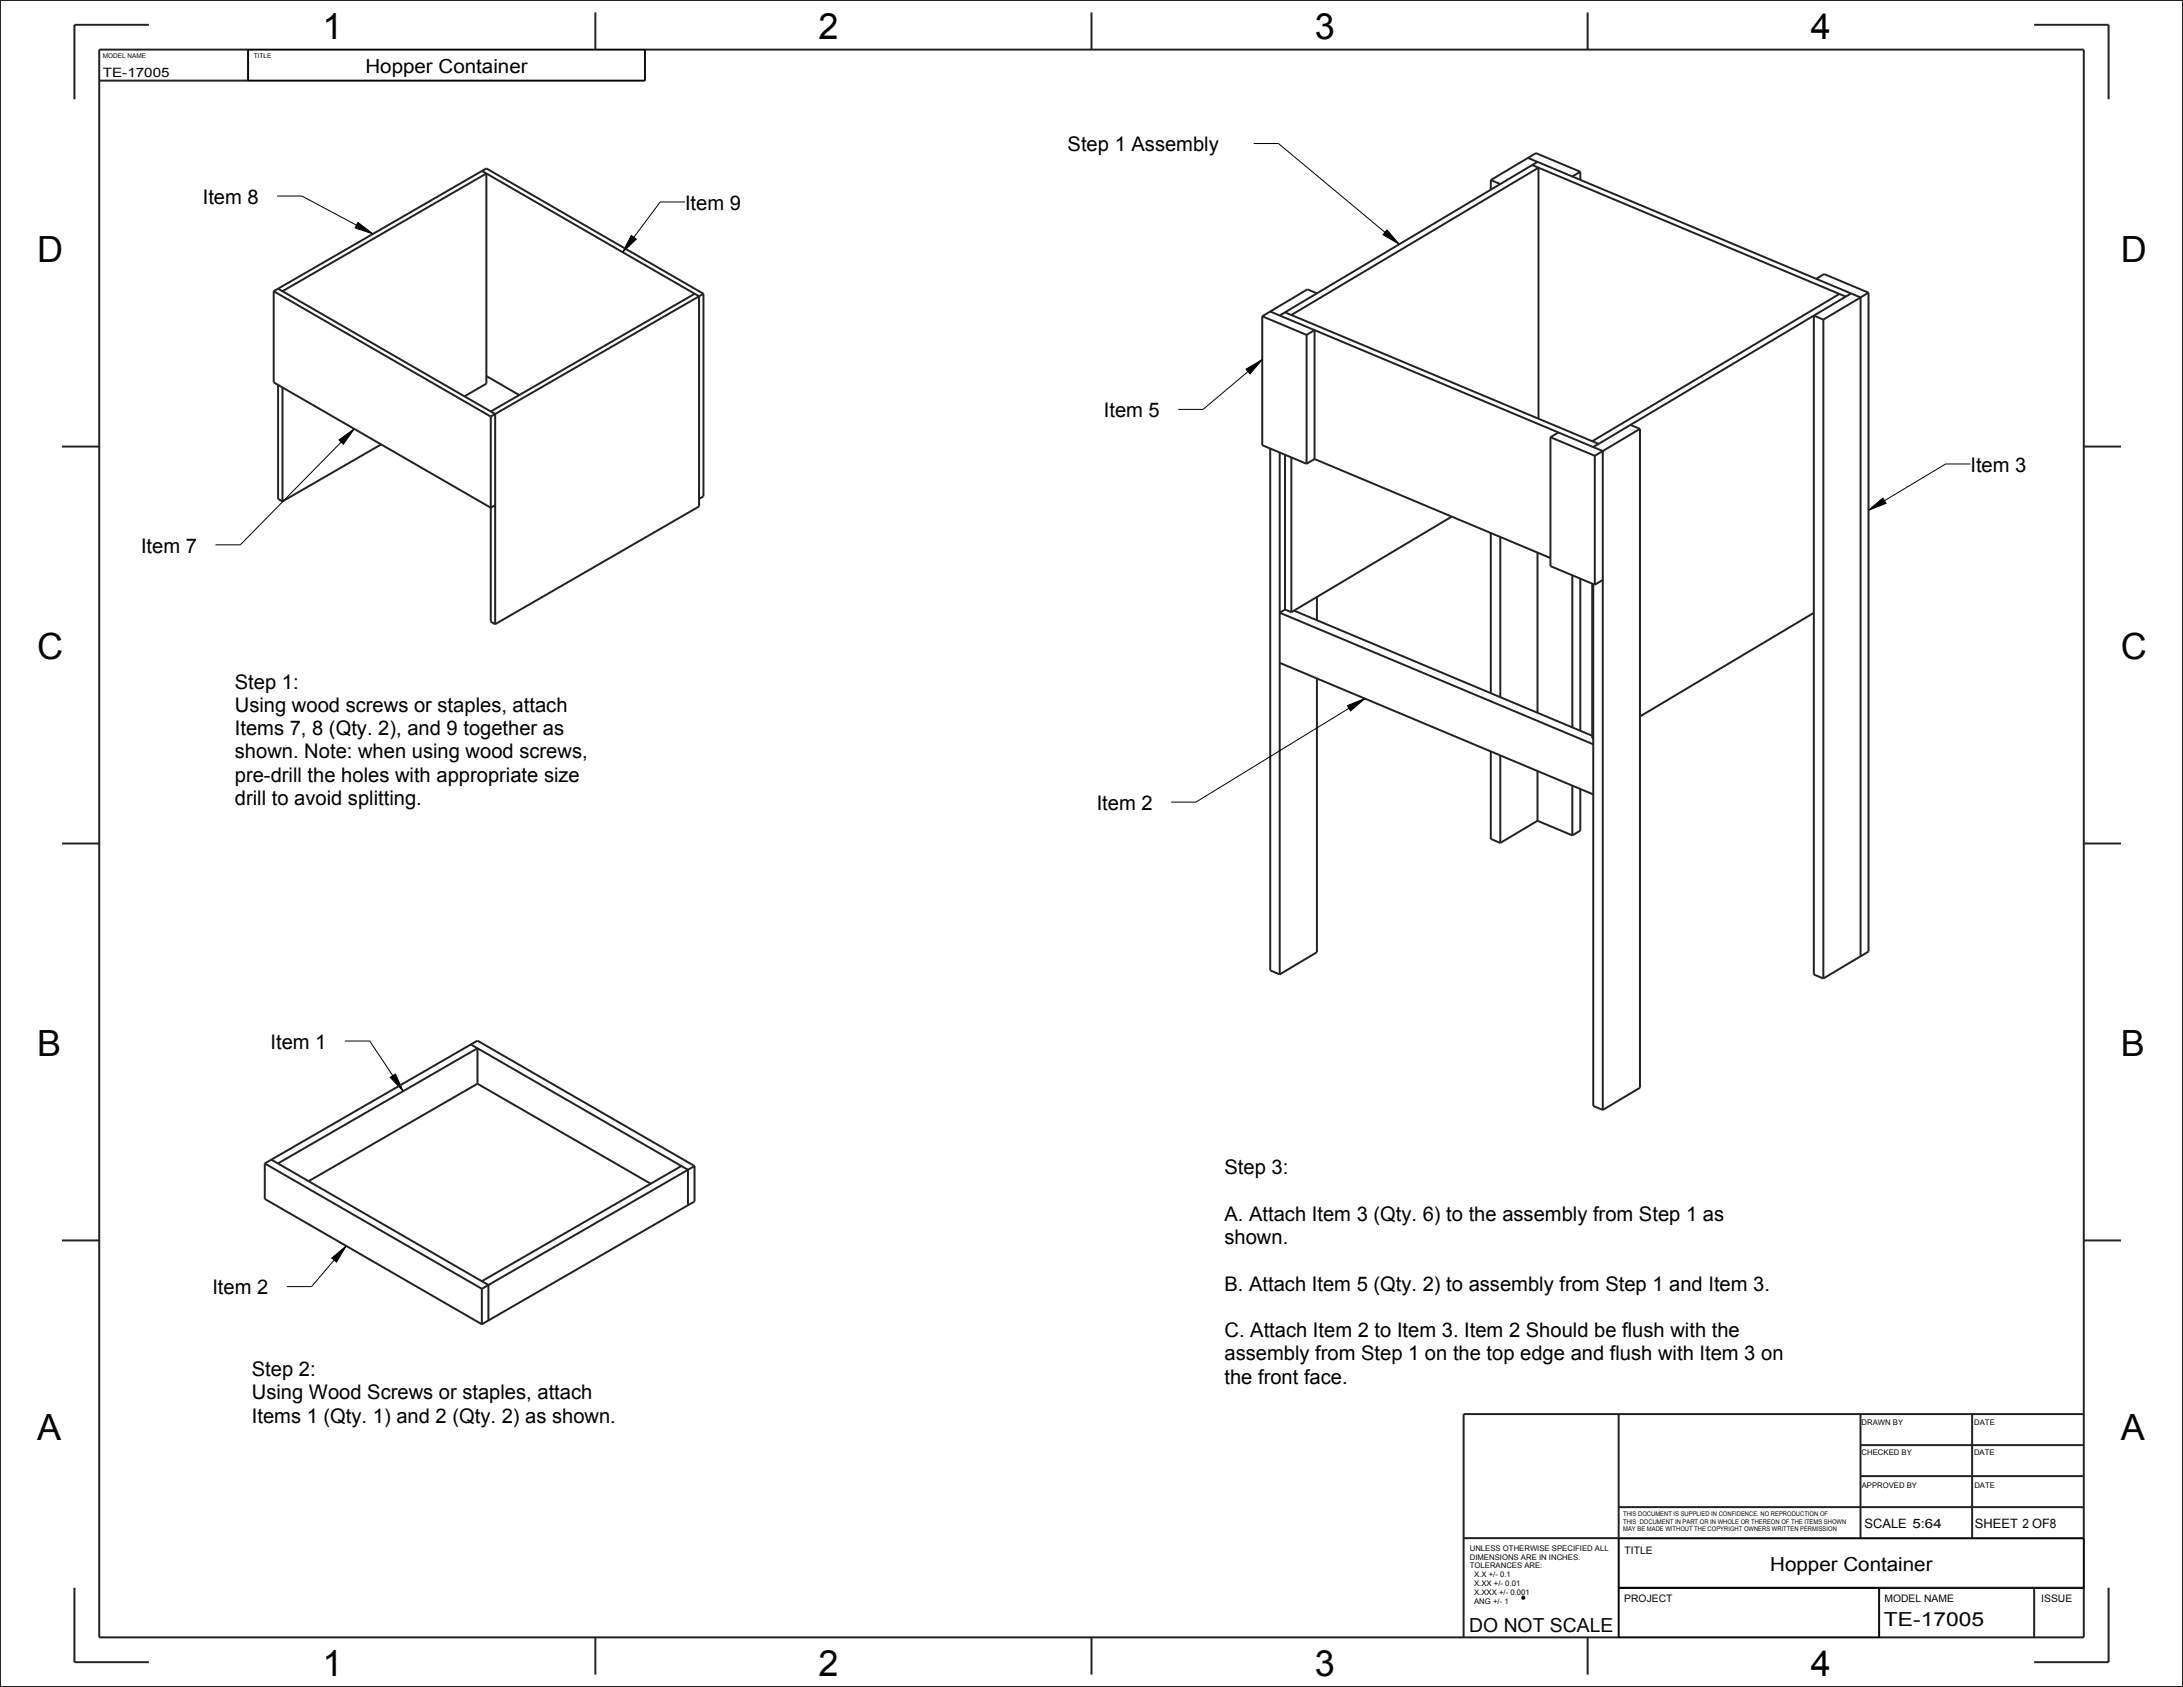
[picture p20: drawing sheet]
<svg xmlns="http://www.w3.org/2000/svg" width="559mm" height="432mm" viewBox="0 0 559 432" stroke-linecap="round" stroke-linejoin="round" font-family="sans-serif">
<defs><g id="words">
<g font-size="9.2">
<text x="82.5" y="9.9">1</text>
<text x="209.5" y="9.9">2</text>
<text x="336.5" y="9.9">3</text>
<text x="463.5" y="9.9">4</text>
<text x="82.5" y="429">1</text>
<text x="209.5" y="429">2</text>
<text x="336.5" y="429">3</text>
<text x="463.5" y="429">4</text>
</g>
<g font-size="9.2" fill="#060606">
<text x="9.5" y="67.1">D</text>
<text x="542.9" y="67.1">D</text>
<text x="9.5" y="168.7">C</text>
<text x="542.9" y="168.7">C</text>
<text x="9.5" y="270.3">B</text>
<text x="542.9" y="270.3">B</text>
<text x="9.5" y="368.7">A</text>
<text x="542.9" y="368.7">A</text>
</g>
<g font-size="5.2">
<text x="273.3" y="38.7">Step 1 Assembly</text>
<text x="51.9" y="52.2">Item 8</text>
<text x="175.3" y="53.7">Item 9</text>
<text x="282.6" y="106.8">Item 5</text>
<text x="504.4" y="120.7">Item 3</text>
<text x="36.1" y="141.4">Item 7</text>
<text x="60.1" y="176.3">Step 1:</text>
<text x="60.1" y="182.2">Using wood screws or staples, attach</text>
<text x="60.1" y="188.2">Items 7, 8 (Qty. 2), and 9 together as</text>
<text x="60.1" y="194.1">shown. Note: when using wood screws,</text>
<text x="60.1" y="200.1">pre-drill the holes with appropriate size</text>
<text x="60.1" y="206">drill to avoid splitting.</text>
<text x="280.7" y="207.3">Item 2</text>
<text x="69.2" y="268.4">Item 1</text>
<text x="313.4" y="300.6">Step 3:</text>
<text x="313.4" y="312.5">A. Attach Item 3 (Qty. 6) to the assembly from Step 1 as</text>
<text x="313.4" y="318.4">shown.</text>
<text x="54.4" y="331.3">Item 2</text>
<text x="313.4" y="330.3">B. Attach Item 5 (Qty. 2) to assembly from Step 1 and Item 3.</text>
<text x="313.4" y="342.2">C. Attach Item 2 to Item 3. Item 2 Should be flush with the</text>
<text x="64.5" y="352.2">Step 2:</text>
<text x="313.4" y="348.2">assembly from Step 1 on the top edge and flush with Item 3 on</text>
<text x="64.5" y="358.2">Using Wood Screws or staples, attach</text>
<text x="313.4" y="354.1">the front face.</text>
<text x="64.5" y="364.1">Items 1 (Qty. 1) and 2 (Qty. 2) as shown.</text>
</g>
<g font-size="5">
<text x="93.5" y="18.6">Hopper Container</text>
<text x="453.2" y="402.1">Hopper Container</text>
</g>
<g font-size="5" fill="#060606">
<text x="376.1" y="417.6">DO NOT SCALE</text>
<text x="482.2" y="416.2">TE-17005</text>
</g>
<g font-size="3.3" fill="#060606">
<text x="26.3" y="19.8">TE-17005</text>
<text x="477.3" y="391">SCALE 5:64</text>
<text x="505.6" y="391.1">SHEET 2 OF8</text>
</g>
<g font-size="2.6" fill="#060606">
<text x="415.9" y="397.9">TITLE</text>
<text x="415.8" y="410.1">PROJECT</text>
<text x="482.4" y="410">MODEL NAME</text>
<text x="522.5" y="410.1">ISSUE</text>
</g>
<g font-size="2" fill="#060606">
<text x="476.5" y="364.7">DRAWN BY</text>
<text x="505.4" y="364.7">DATE</text>
<text x="476.5" y="372.5">CHECKED BY</text>
<text x="505.3" y="372.5">DATE</text>
<text x="476.6" y="380.8">APPROVED BY</text>
<text x="505.4" y="380.8">DATE</text>
<text x="376.2" y="396.9">UNLESS OTHERWISE SPECIFIED ALL</text>
<text x="376.2" y="399.2">DIMENSIONS ARE IN INCHES.</text>
<text x="376.2" y="401.5">TOLERANCES ARE:</text>
<text x="377.3" y="403.8">X.X +/- 0.1</text>
<text x="377.3" y="406">X.XX +/- 0.01</text>
<text x="377.3" y="408.3">X.XXX +/- 0.001</text>
<text x="377.3" y="410.6">ANG +/- 1</text>
</g>
<g font-size="1.7" fill="#060606">
<text x="26.3" y="14.9">MODEL NAME</text>
<text x="65" y="14.8">TITLE</text>
<text x="415.5" y="388.1">THIS DOCUMENT IS SUPPLIED IN CONFIDENCE. NO REPRODUCTION OF</text>
<text x="415.5" y="390">THIS DOCUMENT IN PART OR IN WHOLE OR THEREON OF THE ITEMS SHOWN</text>
<text x="415.5" y="391.9">MAY BE MADE WITHOUT THE COPYRIGHT OWNERS WRITTEN PERMISSION</text>
</g>
</g></defs>
<path d="M389.8 408.7l.4 .1-.2 .4-.4-.1z" fill="none" stroke="#060606" stroke-width=".51"/>
<path d="M91.6 56.9l3.9 3-4.6-1.6zM161.6 60.3l1.3 .9-3.5 3.4zM355 58.9l3.2 3.6-4.2-2.4zM319 94.5l4.1-2.5-3.1 3.7zM86.8 112.6l3.9-2.8-2.8 3.9zM478.3 130.6l3.7-3.1 .8 1.3zM344.9 180.6l4.5-1.8-3.7 3.2zM99.9 275.8l1.3-.9 2 4.4zM84.9 322l3.7-3.1-2.5 4.1z" fill="#000"/>
<g fill="none" stroke="#000" stroke-width=".26">
<path d="M63.5 12.7h101.6v7.9h-101.6zM320.9 36.7h6.4l30.9 25.8M70.9 50.2h6.4l18.2 9.7M91.6 56.9l3.9 3-4.6-1.6zM175.3 51.7h-6.3l-9.6 12.9M355 58.9l3.2 3.6-4.2-2.4zM161.6 60.3l1.3 .9-3.5 3.4zM319 94.5l4.1-2.5-3.1 3.7zM323.1 92l-15.1 12.8h-6.4M86.8 112.6l3.9-2.8-2.8 3.9zM90.7 109.8l-29.2 29.7h-6.3M504.4 118.8h-6.4l-19.7 11.8"/>
<path d="M478.3 130.6l3.7-3.1 .8 1.3zM349.4 178.8l-43.3 26.5h-6.3M344.9 180.6l4.5-1.8-3.7 3.2zM88.3 266.5h6.3l8.6 12.8M99.9 275.8l1.3-.9 2 4.4zM88.6 318.9l-8.8 10.4h-6.4M84.9 322l3.7-3.1-2.5 4.1zM414.4 393.8h119.1v12.7h-119.1zM414.3 406.4h66.7v12.7h-66.7z"/>
</g>
<g fill="none" stroke="#222" stroke-width=".51">
<path d="M0 0h558.8v431.8h-558.8zM25.4 12.7h508v406.4h-508zM38.1 6.3h-19.1v19.1M63.5 12.7v7.9M152.4 3.2v9.5M165.1 12.7v7.9h-139.7M279.4 3.2v9.5M406.4 3.2v9.5M520.7 6.3h19.1v19.1M123.4 43.8l55.5 32v53.8l-52.2 30.2M381.6 46.1v2.5M381.6 46.1l2.4 1"/>
<path d="M391.1 40.4l85.2 35.7v168.7M392.2 42.2l80.3 33.7M393.6 41.4l-66 39.4M404.5 44l-2 1.2M404.5 44l-11.3-4.8-11.6 6.9M404.5 44v2M70.1 74.5v23.4l55.5 32.1 1.1-.7M70.1 74.5l55.5 32.1M70.1 74.5l54.4-31.4 55.6 32.1M71.2 73.9l55.5 32.1v53.8M72.3 74.5l52.2-30.1v53.8l-5.6 3.2M177.8 75.2l-52.2 30.1"/>
<path d="M180.1 75.2l-54.5 31.4M180.1 75.2v51.8l-1.2 .7M325.1 79.7l85.2 35.8v168.6M328.9 79.9l80.3 33.7M337.1 75.1l-2.4-1-11.6 6.9M464.9 71.4l2.1-1.2 11.3 4.7M470.8 75.2l-63.2 37.7M473.8 75.1l-66 39.3M478.3 74.9l-11.6 6.9M478.3 74.9v168.7l-11.6 6.9M71.2 98.5v29.2l1.1 .6M72.3 99.2v29.1"/>
<path d="M124.5 96.3l8.4 4.8M323.1 81v32.9l11.4 4.8M323.1 81l11.4 4.7M330.6 80.6l63.2-37.7v64.3M334.5 85.7l2-1.2v33M334.5 85.7v33M466.7 81.8l-2.4-1v168.6l2.4 1.1M466.7 81.8v168.7M15.9 114.3h9.5M97.6 113.8l-25.3 14.5M125.6 106.6v52.5l1.1 .7M325.1 114.8v133.6l2.5 1"/>
<path d="M327.6 115.8v133.6M328.9 116.4v39.6M330.6 117.1v39.6M336.5 117.5l-2 1.2M336.5 117.5l60.4 25.3M396.9 111.9v33l11.3 4.8M396.9 111.9l11.3 4.8M398.9 110.7l-2 1.2M408.2 116.7v33M417.4 108.8l2.4 1M419.8 109.8l-11.6 6.9M419.8 109.8v168.6l-9.5 5.7"/>
<path d="M533.4 114.3h9.5M371.6 132.2l-41 24.5M381.6 136.4v41M384 137.4v41M328.9 156l-1.3 .8 80.2 33.7M328.9 156l1.7 .7M331.2 156.3l76.4 32M337.1 152.8v6M393.6 141.4v41M402.5 147.3v38.9M404.5 148.1v38.9M407.6 149.4v39.6l.2 .1"/>
<path d="M407.8 149.5v133.6l2.5 1M410.3 148.4l-2.1 1.3M464.3 156.9l-44.5 26.5M327.6 169.7l80.2 33.6M337.1 173.7v70l-9.5 5.7M381.6 192.3v22.4l2.4 1.1M384 193.4v22.4M393.6 197.3v12.8M15.9 215.9h9.5M393.6 210.1l-9.6 5.7M393.6 210.1l8.9 3.7M402.5 201.1v12.7"/>
<path d="M404.5 201.9v10.7l-2 1.2M533.4 215.9h9.5M120.5 267.3l55.6 32.1v9.1M122.2 277.4v-9.1l-51.1 29.5M122.2 277.4l-43.2 24.9M122.2 277.4l44.4 25.6M67.8 297.8l54.4-31.4 55.6 32M67.8 297.8v9.1l55.5 32.1M67.8 297.8l55.5 32.1M69.5 296.8l55.5 32.1v9.1M174.4 298.4l-51.1 29.5M177.8 298.4l-54.5 31.5"/>
<path d="M177.8 298.4v9.1l-54.5 31.5M15.9 317.5h9.5M533.4 317.5h9.5M123.3 329.9v9.1M414.3 361.9v57.2M476.3 377.8h57.1M476.3 369.9h57.1M476.3 361.9v31.8M504.8 361.9v31.8M533.4 361.9h-158.7v57.2M374.7 393.7h158.7M414.3 385.8h119.1"/>
<path d="M19 406.4v19h19.1M152.4 419.1v9.5M279.4 419.1v9.5M406.4 419.1v9.5M414.3 406.4h119.1M481 406.4v12.7M520.7 406.4v12.7M539.8 406.4v19h-19.1"/>
</g>
<use href="#words"/>
</svg>
